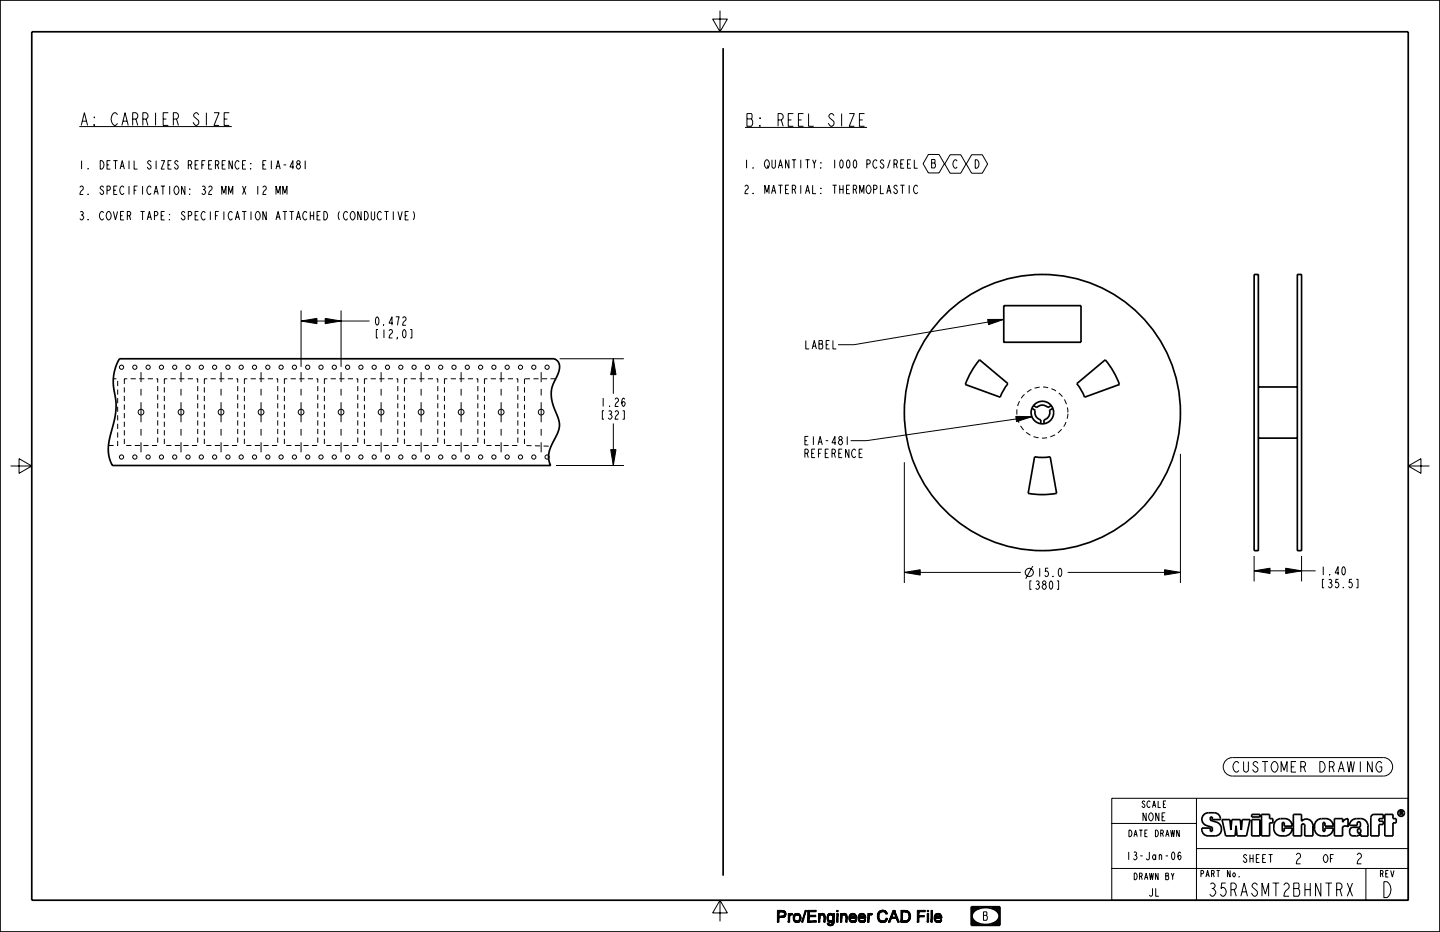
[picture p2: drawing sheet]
<svg xmlns="http://www.w3.org/2000/svg" width="432mm" height="279mm" viewBox="0 0 432 279" stroke-linecap="round" stroke-linejoin="round" font-family="sans-serif">
<g fill="#000" stroke="#000" stroke-width=".3">
<path d="M90.3 96.2l4.7-.8v1.6zM97.5 95.4l4.8 .8-4.8 .8zM296.2 95.8h4.8l-4.6 1.5zM183.9 107.6l.8 4.7h-1.6zM183.1 134.8h1.6l-.8 4.8zM304.6 124.8l4.8 .1-4.6 1.5zM271.2 171.6l4.7-.8v1.6zM349.2 170.8l4.8 .8-4.8 .8zM376.1 171.1l4.7-.8v1.6zM385.5 170.3l4.8 .8-4.8 .8zM233.1 272.9h1.3l-.8 .4zM233.6 275v1.5h-.5z"/>
<path d="M233.6 274.6h.8l-.8 .4zM233.6 274.6l-.5 1.9zM233.6 273.3v1.3l-.5 1.9zM233.1 272.9l.5 .4-.5 3.2zM233.6 273.3l.8-.4 .3 .1zM233.6 273.3h1.9zM233.6 275h1.4zM234.4 275h.6zM233.6 275l1.1-.4zM234.4 273.3h1.1zM234.7 274.6h.8l-.1 .2zM233.6 275l1.1-.4 .7 .2z"/>
<path d="M233.6 273.3l1.3-.3zM234.7 273.4l.8-.1zM233.6 273.3l1.5-.3zM235 274.6l.6-.2-.1 .2zM234.8 273.4l.7-.1zM235 273.4l.5-.1 .1 .2zM235.1 273.6l.5-.1 .1 .2zM235.1 274.4l.6-.2-.1 .2zM233.6 273.3l1.7-.1zM235.2 274.2l.5-.2v.2zM235.2 273.8l.5-.1-.4 .3zM235.3 274l.4-.3v.3z"/>
<path d="M233.6 275l1.7-.1zM233.6 275l1.8-.2zM234.7 274.6h.8zM235 273.4l.6 .1-.5 .1zM235.1 274.4h.5l-.6 .2zM235.1 273.6l.6 .1-.5 .1zM235.2 274.2h.5l-.6 .2zM235.3 274h.4l-.5 .2zM236.8 275.1v1.4h-.4zM236.9 274h.8l-1 .2zM236.7 274.2l.4 .1-.2 .2zM236.7 274.2l.2 .3-.1 .3z"/>
<path d="M236.7 274.2l.1 .6-.4 1.7zM236.7 273.9l-.3 2.6zM236.4 273.9h.3l-.3 2.6zM236.8 274.8l-.4 1.7zM237.1 273.9h.4zM236.7 274.2l1-.2zM237.1 274.3l.6-.3zM237.4 274.3l.3-.3-.1 .3zM236.9 274h.8zM236.9 274l.6-.1zM237.9 274.9l.5-.3-.1 .4zM237.9 275.2l.4-.2v.2z"/>
<path d="M237.9 275.5l.4-.1v.2zM237.9 274.6l.6-.1-.1 .1zM237.9 275.8l.4-.2 .2 .3zM238 274.3h.7l-.2 .2zM238 276l.7 .1zM238.2 274.1l1.7 .1zM237.9 274.9l.4 .1-.4 .2zM237.9 275.5l.4-.3v.2zM237.9 275.2h.4l-.4 .3zM237.9 275.5l.4 .1-.4 .2zM238.3 276.4l1.6-.2-.3 .2zM238.4 274h1.3z"/>
<path d="M237.9 274.6h.5l-.5 .3zM238 274.3l.5 .2-.6 .1zM237.9 275.8l.6 .1-.5 .1zM238.6 273.9h.9zM238.2 276.2l.7-.1zM238 276l.7 .1-.5 .1zM238.5 276.5l1.1-.1zM238.7 276.5l.9-.1zM238.8 273.9h.5zM238.7 274.3l1.2-.1zM238.2 276.2l.8-.1zM238.9 274.3l1-.1z"/>
<path d="M238.6 273.9h.7zM239.2 274.3l.7-.1zM239.3 274.3l.6-.1 .1 .2zM239.3 276.1l.8-.3zM239.3 276.1l.8-.3-.2 .4zM238.7 276.5h.6zM238.4 274l1.1-.1zM239.6 274.5l.4-.1 .1 .2zM238.3 276.4h1.3zM238.2 274.1l1.5-.1zM239.8 274.8l.3-.2 .1 .3zM239.8 275.4l.4-.2v.2z"/>
<path d="M239.8 275.6l.4-.2v.2zM239.8 275l.4-.1-.4 .3zM239.8 275.2l.4-.3v.3zM238 274.3l1.9-.1zM238.2 274.1l1.7 .1-1.9 .1zM238.2 276.2h1.7zM239 276.1l.9 .1zM239.3 274.3l.7 .1zM239.6 274.5l.5 .1-.3 .2zM239.8 274.8l.4 .1-.4 .1zM239.8 275.4h.4l-.4 .2zM239.6 275.9l.6-.3-.1 .2z"/>
<path d="M239.8 275.6h.4l-.6 .3zM239.8 275.2h.4l-.4 .2zM241.8 272.9l-1 3.6h-.4zM241.4 272.9h.4l-1.4 3.6zM242.2 272.9h2.5l-2 .4zM242.2 276.5l2.6-.4v.4zM242.7 273.3l2-.4v.4zM242.7 274.8l1.9-.4v.4zM242.2 276.5l.5-.4h2.1zM242.7 274.8v1.3l-.5 .4zM242.7 274.4h1.9l-1.9 .4zM242.7 274.4l-.5 2.1z"/>
<path d="M242.7 273.3v1.1l-.5 2.1zM242.2 272.9l.5 .4-.5 3.2zM245.9 275.1v1.4h-.5zM246 274.1l1.2-.1-1.3 .3zM245.9 274.9l-.5 1.6zM245.9 274.7l-.5 1.8zM245.9 274.3h.3zM245.9 274.3l.1 .1-.1 .3zM245.9 274.3l-.5 2.2zM245.9 273.9l-.5 2.6zM245.4 273.9h.5l-.5 2.6zM246.2 273.9h.8z"/>
<path d="M245.9 274.3l1.3-.3zM246.4 273.9h.4zM246.2 274.3l1-.3zM246.6 274.3l.6-.3 .1 .3zM246.2 273.9h.6zM246.8 274.3h.5l.1 .2zM246 274.1l1.2-.1zM246.2 273.9h.8l-1 .2zM247 274.5h.4v.1zM247 274.7l.4-.1 .1 .3zM247 274.9h.5l-.5 1.6zM247.5 274.9v1.6h-.5z"/>
<path d="M246.6 274.3h.7zM246.8 274.3l.6 .2zM247 274.5l.4 .1-.4 .1zM247 274.7l.5 .2h-.5zM248 274.8h.4v.1zM248 275.2l.4-.3v.3zM248 275.5l.4-.1v.2zM248.1 275.7l.3-.1 .1 .2zM248.1 276.9l.4-.1 .1 .2zM248.1 274.5h.5l-.2 .3zM248.1 275.9l.4-.1 .2 .1zM248.1 277.1h.7z"/>
<path d="M248.2 274.2h.9zM248.3 277.3l1.6-.1-.2 .2zM248.1 274.5l.3 .3h-.4zM248 274.8l.4 .1-.4 .3zM248 275.5l.4-.3v.2zM248 275.2h.4l-.4 .3zM248 275.5l.4 .1-.3 .1zM248.4 276.3l1.4-.1-.2 .2zM248.5 274h1.1zM248.1 275.7l.4 .1-.4 .1zM248.1 276.7l.4 .1-.4 .1zM248.6 276.4h1z"/>
<path d="M248.1 276.9l.5 .1-.5 .1zM248.7 273.9h.5zM248.2 276.1h.7zM248.1 275.9h.6l-.5 .2zM248.1 274.5l.7-.2zM248.2 274.2l.6 .1-.7 .2zM248.3 277.3l.7-.2zM248.1 277.1h.7l-.5 .2zM248.6 277.5l1.1-.1zM248.8 277.5l.9-.1zM248.2 276.1h1zM248.3 277.3l1.6-.1z"/>
<path d="M248.2 274.2h1.6zM248.8 276.5l.6-.1zM249.1 276.5l.3-.1zM248.5 274l.9-.1zM248.5 274l.7-.1zM249.1 274.2h.7zM249.3 277.1l.8-.3zM249.3 277.1l.8-.3-.2 .4zM248.8 277.5h.6zM248.6 276.4h.8zM249.3 274.3l.5-.1-.3 .3zM249.8 274.2l.4-.3-.7 .6z"/>
<path d="M248.5 274h1.1l-1.4 .2zM248.4 276.3l1.2 .1zM249.7 276.6h.4l-.4 .2zM249.7 276.8l.4-.2v.2zM248.3 277.3l1.4 .1-1.1 .1zM249.5 274.5l.7-.6-.5 .9zM250.2 273.9l-.5 1zM250.2 273.9l-.5 1.5zM250.2 273.9l-.5 1.7zM249.7 276.5l.4-.1v.2zM250.2 273.9l-.4 1.3zM248.2 276.1l1.6 .1z"/>
<path d="M249.2 276.1l.2-.2 .4 .3zM249.4 275.9l.3-.1 .1 .4zM249.7 275.6l.1 .6zM250.2 273.9l-.4 2.3-.1-.6zM250.2 273.9v2.3h-.4zM248.2 276.1l1.6 .1-1.4 .1zM249 277.1l.9 .1zM249.5 277l.6-.2zM249.7 276.5l.4 .1h-.4zM249.8 273.9h.4l-.4 .3zM249.7 276.5l.5-.3-.1 .2zM249.8 276.2h.4l-.5 .3z"/>
<path d="M250.9 273.3l.4-.4v.4zM251.3 273.9v2.6h-.4zM250.9 272.9h.4l-.4 .4zM250.9 273.9h.4l-.4 2.6zM252.4 275.1v1.4h-.4zM252.6 274.1l1.1-.1-1.3 .3zM252.4 274.9l-.4 1.6zM252.4 274.7l-.4 1.8zM252.4 274.3h.4zM252.4 274.3l.2 .1-.2 .3zM252.4 274.3l-.4 2.2zM252.4 273.9l-.4 2.6z"/>
<path d="M252 273.9h.4l-.4 2.6zM252.7 273.9h.9zM252.4 274.3l1.3-.3zM253 273.9h.4zM252.8 274.3l.9-.3zM253.2 274.3l.5-.3 .2 .3zM252.7 273.9h.7zM253.4 274.3h.5l.1 .2zM252.6 274.1l1.1-.1zM252.7 273.9h.9l-1 .2zM253.6 274.5h.4v.1zM253.6 274.7l.4-.1v.3z"/>
<path d="M253.6 274.9h.4l-.4 1.6zM254 274.9v1.6h-.4zM253.2 274.3h.7zM253.4 274.3l.6 .2zM253.6 274.5l.4 .1-.4 .1zM253.6 274.7l.4 .2h-.4zM254.6 274.9h2.3v.3zM254.6 275.2h2.3zM254.6 275.5l.4-.2v.2zM254.6 274.6l.6-.2-.2 .2zM254.6 275.8l.4-.3 .1 .3zM254.7 274.4l.8-.1z"/>
<path d="M254.7 276l.4-.2 .2 .2zM254.6 274.9h1.9zM254.6 275.2l.4 .1-.4 .2zM254.6 275.5h.4l-.4 .3zM255 274h1.4zM254.6 274.9l.4-.3v.3zM254.6 274.6h.4l-.4 .3zM254.9 276.2l1.9-.1zM255 276.4l1.8-.3-.3 .3zM254.6 275.8h.5l-.4 .2zM254.7 274.4h.5l-.6 .2zM255.3 273.9h.9z"/>
<path d="M254.9 276.2l.4-.2 .3 .1zM254.7 276h.6l-.4 .2zM255.5 273.9h.5zM255.3 276.5l1.2-.1zM254.9 276.2l1.1-.1zM254.9 274.2l1.5-.2zM255.8 274.2l.6-.2 .2 .2zM254.7 274.4l1.1-.2zM254.9 274.2h.9l-1.1 .2zM255.3 273.9h.7zM256 276.1l.8-.2zM256 276.1l.8-.2v.2z"/>
<path d="M255.5 276.5l1-.1zM255.5 276.5h.5zM255.9 274.3l.7-.1zM256.2 274.4l.4-.2 .1 .2zM256 276.5l.5-.1zM256.2 276.5l.3-.1zM255 274l1.2-.1zM254.9 274.2l.1-.2h1.4zM256.3 274.5l.4-.1-.3 .2zM256.4 274.6l.3-.2 .1 .2zM256.5 274.9l.3-.3 .1 .3zM254.6 274.9h2.3z"/>
<path d="M255 276.4h1.5zM255.8 274.2h.8zM256.2 274.4h.5zM256.4 274.6h.4l-.3 .3zM256.2 276.1l.7-.3zM256.5 275.7l.4 .1-.7 .3zM254.6 274.9l2.3 .3h-2.3zM257.3 274.9h2.3l.1 .3zM257.3 275.2h2.4zM257.3 275.5l.4-.2v.2zM257.4 274.6l.5-.2-.1 .2zM257.4 275.8l.3-.3 .1 .3z"/>
<path d="M257.5 274.4l.7-.1zM257.5 276l.3-.2 .3 .2zM257.3 274.9h2zM257.3 275.2l.4 .1-.4 .2zM257.3 275.5h.4l-.3 .3zM257.8 274h1.3zM257.3 274.9l.5-.3-.1 .3zM257.4 274.6h.4l-.5 .3zM257.6 276.2l1.9-.1zM257.8 276.4l1.7-.3-.2 .3zM257.4 275.8h.4l-.3 .2zM257.5 274.4h.4l-.5 .2z"/>
<path d="M258 273.9h1zM257.6 276.2l.5-.2 .3 .1zM257.5 276h.6l-.5 .2zM258.2 273.9h.5zM258 276.5l1.3-.1zM257.6 276.2l1.1-.1zM257.6 274.2l1.5-.2zM258.5 274.2l.6-.2 .2 .2zM257.5 274.4l1-.2zM257.6 274.2h.9l-1 .2zM258 273.9h.7zM258.7 276.1l.8-.2z"/>
<path d="M258.7 276.1l.8-.2v.2zM258.2 276.5l1.1-.1zM258.2 276.5h.5zM258.7 274.3l.6-.1zM258.9 274.4l.4-.2 .1 .2zM258.7 276.5l.6-.1zM258.9 276.5l.4-.1zM257.8 274l1.2-.1zM257.6 274.2l.2-.2h1.3zM259.1 274.5l.3-.1-.3 .2zM259.1 274.6l.3-.2 .1 .2zM259.3 274.9l.2-.3 .1 .3z"/>
<path d="M257.3 274.9h2.3zM257.8 276.4h1.5zM258.5 274.2h.8zM258.9 274.4h.5zM259.1 274.6h.4l-.2 .3zM259 276.1l.6-.3zM259.2 275.7l.4 .1-.6 .3zM257.3 274.9l2.4 .3h-2.4zM260.6 275.1v1.4h-.4zM260.7 274h.9l-1 .2zM260.6 274.2l.3 .1-.2 .2zM260.6 274.2l.1 .3-.1 .3z"/>
<path d="M260.6 274.2v.6l-.4 1.7zM260.6 273.9l-.4 2.6zM260.2 273.9h.4l-.4 2.6zM260.6 274.8l-.4 1.7zM260.9 273.9h.4zM260.6 274.2l1-.2zM260.9 274.3l.7-.3zM261.2 274.3l.4-.3-.2 .3zM260.7 274h.9zM260.7 274l.6-.1zM263.1 274.2l.5-.2v.3zM263.1 274.5l.5-.2-.5 .4z"/>
<path d="M263.1 274.7l.5-.4v.4zM263.1 275.2l.5-.1 .1 .4zM263.2 273.9l.6-.2-.2 .3zM263.4 273.5l.8-.1-.9 .3zM263.3 273.7l.9-.3-.4 .3zM263.3 275.6l.4-.1 .1 .1zM263.3 275.9l.5-.3 .1 .3zM263.5 276.1l.4-.2 .5 .2zM263.1 274.2l.5 .1-.5 .2zM263.1 275.2l.5-.5v.4zM263.1 274.7h.5l-.5 .5zM263.2 273.9l.4 .1-.5 .2z"/>
<path d="M263.7 273.2l1 .1zM263.1 275.2l.6 .3-.4 .1zM263.3 275.6h.5l-.5 .3zM263.3 273.7h.5l-.6 .2zM263.9 273.1l1.7 .1zM263.3 275.9h.6l-.4 .2zM263.8 276.4l1.9-.2zM264 276.4l1.7-.2-.3 .2zM264.1 273h1.3zM264.4 273.3h.3zM263.4 273.5l1-.2zM263.7 273.2l.7 .1-1 .2z"/>
<path d="M263.6 276.2l1-.1zM263.5 276.1h.9zM264.5 272.9h.4zM264.1 273l.8-.1zM264.1 273l.4-.1zM264.2 276.5l1.2-.1zM263.6 276.2l1.3-.1zM263.7 273.2h1.9zM264.9 276.1h.9l-.1 .1zM264.1 273h1.1zM264.7 273.3l.9-.1zM265 273.3l.6-.1 .2 .1z"/>
<path d="M264.5 276.5l.9-.1zM265 276.5l.4-.1zM264.5 276.5h.5zM265.2 276l.8-.1-.2 .2zM265.3 273.4l.5-.1 .1 .2zM263.9 273.1l1.5-.1zM265.4 275.8l.7-.2-.1 .3zM264 276.4h1.4zM265.5 273.7l.4-.2 .1 .2zM265.5 273.9l.5-.2 .1 .2zM265.7 275.5l.5-.2-.7 .3zM265.5 275.6l.7-.3-.1 .3z"/>
<path d="M263.6 276.2h2.1zM263.6 276.2h2.1l-1.9 .2zM265 273.3h.8zM264.9 276.1h.9zM265.3 273.4l.6 .1-.4 .2zM265.2 276l.8-.1zM265.5 273.7h.5l-.5 .2zM265.5 275.6h.6l-.7 .2zM265.5 273.9h.6l-.4 .1zM265.7 275.2l.5 .1-.5 .2zM267.3 275.3l-.4 1.2h-.5zM267.4 274.9h1.2l-1.3 .4z"/>
<path d="M267.4 274.9l-1 1.6zM267.8 274l-1.4 2.5zM267.8 272.9h.5l-.3 .4zM268 273.3l-1.6 3.2zM267.8 272.9l.2 .4-1.6 3.2zM268.3 272.9l-.2 .8-.1-.4zM268.3 272.9v1.1zM268.3 272.9l.3 2-.3-.9zM267.3 275.3l1.3-.4 .2 .4zM268.3 272.9l.5 2.4zM268.3 272.9l.9 3.6zM268.3 272.9l1.4 3.6h-.5z"/>
<path d="M270.2 272.9h1.1l-.7 .4zM270.2 276.5l.4-.4h.7zM270.6 273.3v2.8l-.4 .4zM270.2 272.9l.4 .4-.4 3.2zM270.6 273.3h1.9zM270.2 276.5l1.4-.4zM270.6 273.3l.7-.4 .4 .1zM270.2 276.5l1.7-.1zM271.4 276.5l.5-.1zM271.3 273.3h1.2zM271.6 276.1l1.1-.2zM271.6 276.1l1.1-.2-.2 .2z"/>
<path d="M270.2 276.5l1.4-.4h.9zM270.6 273.3l1.3-.3zM271.5 273.4l1-.1zM270.6 273.3l1.3-.3 .3 .1zM271.8 273.4l.7-.1-.4 .2zM272.1 273.5l.4-.2 .2 .2zM272.1 275.9l.7-.2zM272.1 275.9l.7-.2-.1 .2zM270.2 276.5l2-.1zM270.6 273.3l1.6-.2 .3 .2zM272.3 273.7l.4-.2 .2 .4zM272.4 275.6l.5-.2-.1 .3z"/>
<path d="M270.2 276.5l2.2-.3zM272.5 275.4l.5-.3-.1 .3zM272.5 274l.4-.1-.4 .3zM272.9 273.9l.1 .4-.5-.1zM272.5 275l.6-.3-.1 .4zM270.2 276.5l2.3-.4zM272.5 274.5l.5-.2-.4 .4zM272.6 274.7l.4-.4 .1 .4zM272.1 273.5h.6l-.4 .2zM271.9 276l.8-.1zM272.4 275.6l.4 .1-.6 .1zM272.3 273.7l.6 .2-.4 .1z"/>
<path d="M272.5 275.4h.4l-.5 .2zM272.5 274.2l.5 .1-.5 .2zM272.5 275l.5 .1-.5 .3zM272.6 274.7h.5l-.6 .3zM275.1 272.9h2.3l-1.8 .4zM275.6 274.9v1.6h-.5zM275.6 273.3l1.8-.4v.4zM275.6 274.9l1.6-.4v.4zM275.6 274.5h1.6l-1.6 .4zM275.6 274.5l-.5 2zM275.6 273.3v1.2l-.5 2zM275.1 272.9l.5 .4-.5 3.2z"/>
<path d="M278.5 272.9v.4h-.5zM278.5 273.9v2.6h-.5zM278 272.9h.5l-.5 .4zM278 273.9h.5l-.5 2.6zM279.6 272.9v3.6h-.4zM279.2 272.9h.4l-.4 3.6zM280.1 274.9h2.3l.1 .3zM280.1 275.2h2.4zM280.1 275.5l.4-.2v.2zM280.2 274.6l.6-.2-.2 .2zM280.2 275.8l.3-.3 .1 .3zM280.3 274.4l.7-.1z"/>
<path d="M280.3 276l.3-.2 .3 .2zM280.1 274.9h2zM280.1 275.2l.4 .1-.4 .2zM280.1 275.5h.4l-.3 .3zM280.6 274h1.4zM280.1 274.9l.5-.3-.1 .3zM280.2 274.6h.4l-.5 .3zM280.4 276.2l1.9-.1zM280.6 276.4l1.7-.3-.2 .3zM280.2 275.8h.4l-.3 .2zM280.3 274.4h.5l-.6 .2zM280.8 273.9h1z"/>
<path d="M280.4 276.2l.5-.2 .3 .1zM280.3 276h.6l-.5 .2zM281 273.9h.5zM280.8 276.5l1.3-.1zM280.4 276.2l1.1-.1zM280.4 274.2l1.6-.2zM281.3 274.2l.7-.2 .1 .2zM280.3 274.4l1-.2zM280.4 274.2h.9l-1 .2zM280.8 273.9h.7zM281.5 276.1l.9-.2zM281.5 276.1l.9-.2-.1 .2z"/>
<path d="M281.1 276.5l1-.1zM281.1 276.5h.4zM281.5 274.3l.6-.1zM281.7 274.4l.4-.2 .1 .2zM281.5 276.5l.6-.1zM281.7 276.5l.4-.1zM280.6 274l1.2-.1zM280.6 274h1.4l-1.6 .2zM281.9 274.5l.3-.1-.2 .2zM282 274.6l.2-.2 .2 .2zM282.1 274.9l.3-.3v.3zM280.1 274.9h2.3z"/>
<path d="M280.6 276.4h1.5zM281.3 274.2h.8zM281.7 274.4h.5zM282 274.6h.4l-.3 .3zM281.8 276.1l.6-.3zM282 275.7l.4 .1-.6 .3zM280.1 274.9l2.4 .3h-2.4z"/>
</g>
<g fill="none" stroke="#000" stroke-width=".3">
<path d="M213.7 5.7h4.4l-2.2 3.8zM215.9 3.2v6.3M23.8 37.9h45.7M24.4 37.6l.9-3.8 1 3.8M24.7 36.3h1.2M28.2 37.3l.2 .3h-.2zM28.2 35.1h.2v.3zM35.2 34.4l-.6-.6h-.3a2.38 2.38 0 0 0 0 3.8h.3l.6-.6M36.5 37.6l1-3.8 1 3.8M36.9 36.3h1.2M39.8 35.7h.9l.6-.6v-.7l-.6-.6h-.9v3.8M40.7 35.7l.6 1.9"/>
<path d="M42.8 35.7h1l.6-.6v-.7l-.6-.6h-1v3.8M43.8 35.7l.6 1.9M46.6 33.8v3.8M48.9 35.7h1M50.5 33.8h-1.6v3.8h1.6M52 35.7h.9l.6-.6v-.7l-.6-.6h-.9v3.8M52.9 35.7l.6 1.9M59.6 34.4l-.6-.6a.87 .87 0 0 0-.9 .9l1.3 1.3 .2 1-.6 .6h-.4l-.7-1M61.9 33.8v3.8M64.2 33.8h1.5l-1.5 3.8h1.5M67.2 35.7h1M68.7 33.8h-1.5v3.8h1.5"/>
<path d="M223.4 38.2h36.6M224 34h1.3l.2 .4-.2 1.2 .4 .7v.9l-.4 .7h-1.3zM224 35.6h1.3M227.8 37.5l.2 .4h-.2zM227.8 35.3h.2v.3zM233.3 36h1l.5-.7v-.6l-.5-.7h-1v3.9M234.3 36l.5 1.9M236.4 36h.9M237.9 34h-1.5v3.9h1.5M239.4 36h1M240.9 34h-1.5v3.9h1.5M242.5 34v3.9h1.5"/>
<path d="M250.1 34.7l-.6-.7a.87 .87 0 0 0-.9 1l1.3 1.3 .2 .9-.6 .7h-.4l-.7-1M252.4 34v3.9M254.7 34h1.5l-1.5 3.9h1.5M257.7 36h1M259.2 34h-1.5v3.9h1.5M24 56.2l.3-.4 .7 .4v.4l-.7 .7-.3 1h1M24.5 48.2v2.5M26.4 50.5l.1 .2zM26.4 58.1l.1 .2zM30.1 48.2a1.28 1.28 0 0 1 1.1 1.2 1.28 1.28 0 0 1-1.1 1.3zM31.1 56.2l-.7-.4-.3 .4 .1 .4a1.23 1.23 0 0 1 .9 1.3l-.7 .4-.5-.6M32.1 57h.6l.4-.4v-.4l-.4-.4h-.6v2.5"/>
<path d="M32.1 49.4h.6M33.1 48.2h-1v2.5h1M34 48.2h1.3M34.1 57h.6M34.6 48.2v2.5M35.1 55.8h-1v2.5h1M36 50.7l.7-2.5 .6 2.5M36.3 49.8h.7M37.2 56.2l-.4-.4a1.35 1.35 0 0 0-.9 1.2 1.35 1.35 0 0 0 .9 1.3l.4-.4M38.7 48.2v2.5M38.7 55.8v2.5M40.2 48.2v2.5h1"/>
<path d="M40.2 57h.6M41.2 55.8h-1v2.5M42.8 55.8v2.5M45.3 48.6l-.4-.4-.6 .4 .1 .4 .9 .8-.1 .7-.5 .2-.6-.6M45.3 56.2l-.4-.4a1.35 1.35 0 0 0-.9 1.2 1.35 1.35 0 0 0 .9 1.3l.4-.4M46.2 58.3l.6-2.5 .6 2.5M46.4 57.5h.8M46.8 48.2v2.5M48.2 55.8h1.3M48.3 48.2h1.1l-1.1 2.5h1.1M48.8 55.8v2.5M50.4 49.4h.6"/>
<path d="M50.9 55.8v2.5M51.4 48.2h-1v2.5h1M52.5 56l.3-.2a1.35 1.35 0 0 1 .9 1.2 1.35 1.35 0 0 1-.9 1.3l-.3-.2a1.66 1.66 0 0 1 0-2.1zM53.4 48.6l-.4-.4-.6 .4 .1 .4 .9 .8-.1 .7-.5 .2-.5-.6M55.5 55.8v2.5l-1.1-2.5v2.5M56.5 49.4h.6l.4-.4v-.4l-.4-.4h-.6v2.5M56.8 58.1l.2 .2zM56.8 56.6l.2 .2zM57.1 49.4l.4 1.3M58.5 49.4h.6M59.5 48.2h-1v2.5h1M60.5 49.4h.7"/>
<path d="M60.7 56l.5-.2 .3 .4-.3 .6a.69 .69 0 0 1 .4 1 .69 .69 0 0 1-.9 .3l-.2-.2M60.9 56.8h.3M61.5 48.2h-1v2.5M62.6 56.2l.3-.4 .7 .4v.4l-.7 .7-.3 1h1M62.6 49.4h.6M63.6 48.2h-1v2.5h1M64.6 49.4h.6l.4-.4v-.4l-.4-.4h-.6v2.5M65.2 49.4l.4 1.3M66.5 58.3v-2.5l.6 2.1 .7-2.1v2.5M66.6 49.4h.7M67.6 48.2h-1v2.5h1M68.5 58.3v-2.5l.7 2.1 .6-2.1v2.5"/>
<path d="M69.7 48.2v2.5l-1-2.5v2.5M71.7 48.6l-.4-.4a1.35 1.35 0 0 0-.9 1.2 1.35 1.35 0 0 0 .9 1.3l.4-.4M72.7 49.4h.7M72.7 55.8l1 2.5M73.7 48.2h-1v2.5h1M73.7 55.8l-1 2.5M75.1 50.5l.2 .2zM75.1 49l.2 .2zM77.3 55.8v2.5M78.8 56.2l.4-.4 .6 .4v.4l-.6 .7-.4 1h1M78.8 49.4h.7M79.8 48.2h-1v2.5h1"/>
<path d="M81.4 48.2v2.5M82.8 50.7l.6-2.5 .6 2.5M82.8 58.3v-2.5l.6 2.1 .6-2.1v2.5M83 49.8h.8M84.8 58.3v-2.5l.6 2.1 .7-2.1v2.5M85 49.4h.8M88.1 50.1h-1.2l.9-1.9v2.5M89.1 49.4a.65 .65 0 0 1 1 .2 .65 .65 0 0 1-.4 1 .65 .65 0 0 1-.8-.5zM89.4 49.2l-.4-.4 .4-.6 .6 .4-.4 .6M91.5 48.2v2.5M223.4 55.9l.6-.4 .4 .4-.2 .7a1.71 1.71 0 0 0-.8 1.5h1M223.9 47.9v2.5"/>
<path d="M225.8 50.2l.1 .2zM225.8 57.8l.1 .3zM229.3 58.1v-2.6l.7 2.1 .6-2.1v2.6M229.6 48.1l.2-.2a1.35 1.35 0 0 1 .9 1.3 1.35 1.35 0 0 1-.9 1.2l-.2-.2a1.66 1.66 0 0 1 0-2.1zM230.1 49.6l.4 .8M231.4 58.1l.6-2.6 .6 2.6M231.5 47.9v2.1l.4 .4 .6-.4v-2.1M231.6 57.2h.8M233.4 50.4l.6-2.5 .7 2.5M233.4 55.5h1.3M233.6 49.6h.8M234 55.5v2.6"/>
<path d="M235.5 56.8h.7M236.6 47.9v2.5l-1.1-2.5v2.5M236.6 55.5h-1.1v2.6h1.1M237.5 47.9h1.2M237.6 56.8h.6l.4-.4v-.5l-.4-.4h-.6v2.6M238.1 47.9v2.5M238.2 56.8l.4 1.3M240.1 47.9v2.5M240.1 55.5v2.6M241.5 58.1l.7-2.6 .6 2.6M241.5 47.9h1.3M241.8 57.2h.7"/>
<path d="M242.2 47.9v2.5M243.7 47.9l.5 1.3v1.2M243.7 55.5v2.6h1M244.7 47.9l-.5 1.3M246.1 50.2l.1 .2zM246.1 48.7l.1 .3zM246.1 57.8l.1 .3zM246.1 56.4l.1 .2zM249.6 55.5h1.3M250.3 47.9v2.5M250.3 55.5v2.6M251.8 56.8h1"/>
<path d="M251.8 55.5v2.6M252.1 48.1l.2-.2a1.72 1.72 0 0 1 0 2.5 1.8 1.8 0 0 1-.2-2.3zM252.8 55.5v2.6M253.8 56.8h.7M254.1 48.1l.2-.2a1.72 1.72 0 0 1 0 2.5 1.79 1.79 0 0 1-.2-2.3zM254.9 55.5h-1.1v2.6h1.1M255.9 56.8h.6l.4-.4v-.5l-.4-.4h-.6v2.6M256.1 48.1l.3-.2a1.72 1.72 0 0 1 0 2.5 1.8 1.8 0 0 1-.3-2.3zM256.5 56.8l.4 1.3M257.8 58.1v-2.6l.6 2.1 .6-2.1v2.6M259.9 49.2h.7l.3-.5v-.4l-.3-.4h-.7v2.5M260.1 55.7l.2-.2a1.35 1.35 0 0 1 .9 1.3 1.35 1.35 0 0 1-.9 1.3l-.2-.3a1.66 1.66 0 0 1 0-2.1z"/>
<path d="M262 56.8h.6l.4-.4v-.5l-.4-.4h-.6v2.6M263 48.3l-.4-.4a1.35 1.35 0 0 0-.9 1.3 1.35 1.35 0 0 0 .9 1.2l.4-.4M264 55.5v2.6h1M265 48.3l-.6-.4-.4 .4 .1 .4a1.23 1.23 0 0 1 .9 1.3l-.6 .4-.5-.6M265.9 58.1l.6-2.6 .7 2.6M266.2 57.2h.7M266.9 47.9l-.7 2.5M268.1 49.2h.6l.4-.5v-.4l-.4-.4h-.6v2.5M268.7 49.2l.4 1.2M269.1 55.9l-.7-.4-.3 .4 .1 .5a1.23 1.23 0 0 1 .9 1.2l-.7 .5-.5-.7M270 55.5h1.2M270.1 49.2h.6"/>
<path d="M270.6 55.5v2.6M271.1 47.9h-1v2.5h1M272.1 49.2h.7M272.6 55.5v2.6M273.1 47.9h-1v2.5h1M274.2 47.9v2.5h1M275.2 55.9l-.4-.4a1.35 1.35 0 0 0-.9 1.3 1.35 1.35 0 0 0 .9 1.3l.4-.5M278.4 46.3h3.2l1.6 2.8-1.6 2.7h-3.2l-1.6-2.7zM279.4 47.8h.8l.2 .2-.2 .9 .3 1-.3 .4h-.8zM279.4 48.9h.8M287 48.3l-.4-.4a1.35 1.35 0 0 0-.9 1.3 1.35 1.35 0 0 0 .9 1.2l.4-.4M289.8 49.2l1.6-2.8h3.1l1.6 2.8-1.6 2.7h-3.1l-3.3-5.5h-3.2l-1.6 2.8 1.6 2.7h3.2l1.6-2.7"/>
<path d="M292.4 47.9a1.28 1.28 0 0 1 1.2 1.3 1.28 1.28 0 0 1-1.2 1.2zM24.1 63.6l.5-.2 .4 .4-.4 .7a.69 .69 0 0 1 .5 .9 .69 .69 0 0 1-1 .3l-.1-.2M24.3 64.5h.3M26.4 65.7l.1 .2zM31.1 63.8l-.4-.4a1.35 1.35 0 0 0-.9 1.3 1.35 1.35 0 0 0 .9 1.2l.4-.4M32.2 63.6l.3-.2a1.35 1.35 0 0 1 .9 1.3 1.35 1.35 0 0 1-.9 1.2l-.3-.2a1.66 1.66 0 0 1 0-2.1zM34 63.4l.6 2.5 .7-2.5M36.1 64.7h.7M37.2 63.4h-1.1v2.5h1.1M38.2 64.7h.6l.4-.5v-.4l-.4-.4h-.6v2.5M38.8 64.7l.4 1.2M42.1 63.4h1.3"/>
<path d="M42.8 63.4v2.5M44.1 65.9l.7-2.5 .6 2.5M44.4 65.1h.8M46.3 64.7h.6l.4-.5v-.4l-.4-.4h-.6v2.5M48.3 64.7h.7M49.4 63.4h-1.1v2.5h1.1M50.8 65.7l.1 .2zM50.8 64.2l.1 .3zM55.5 63.8l-.7-.4-.4 .4 .2 .4a1.23 1.23 0 0 1 .9 1.3l-.7 .4-.5-.6M56.5 64.7h.6l.4-.5v-.4l-.4-.4h-.6v2.5M58.5 64.7h.6M59.5 63.4h-1v2.5h1"/>
<path d="M61.5 63.8l-.3-.4a1.35 1.35 0 0 0-.9 1.3 1.35 1.35 0 0 0 .9 1.2l.3-.4M63.1 63.4v2.5M64.6 64.7h.6M65.6 63.4h-1v2.5M67.1 63.4v2.5M69.7 63.8l-.4-.4a1.35 1.35 0 0 0-.9 1.3 1.35 1.35 0 0 0 .9 1.2l.4-.4M70.6 65.9l.6-2.5 .6 2.5M70.8 65.1h.8M72.6 63.4h1.3M73.2 63.4v2.5M75.3 63.4v2.5M76.9 63.6l.3-.2a1.35 1.35 0 0 1 .9 1.3 1.35 1.35 0 0 1-.9 1.2l-.3-.2a1.66 1.66 0 0 1 0-2.1z"/>
<path d="M79.8 63.4v2.5l-1-2.5v2.5M82.8 65.9l.6-2.5 .6 2.5M83 65.1h.8M84.8 63.4h1.3M85.4 63.4v2.5M86.8 63.4h1.3M87.5 63.4v2.5M88.9 65.9l.6-2.5 .6 2.5M89.1 65.1h.8M92 63.8l-.4-.4a1.35 1.35 0 0 0-.8 1.3 1.35 1.35 0 0 0 .8 1.2l.4-.4M93 64.7h1.1M93 63.4v2.5"/>
<path d="M94.1 63.4v2.5M95.1 64.7h.6M96.1 63.4h-1v2.5h1M97.1 63.4h.5a1.35 1.35 0 0 1 .7 1.5 1.35 1.35 0 0 1-1.2 1zM101.8 63.4a2.26 2.26 0 0 0 0 2.5M104.2 63.8l-.4-.4a1.35 1.35 0 0 0-.9 1.3 1.35 1.35 0 0 0 .9 1.2l.4-.4M105.4 63.6l.2-.2a1.35 1.35 0 0 1 .9 1.3 1.35 1.35 0 0 1-.9 1.2l-.2-.2a1.66 1.66 0 0 1 0-2.1zM108.3 63.4v2.5l-1-2.5v2.5M109.3 63.4h.5a1.35 1.35 0 0 1 .7 1.5 1.35 1.35 0 0 1-1.2 1zM111.3 63.4v2.1l.4 .4 .6-.4v-2.1M114.4 63.8l-.4-.4a1.35 1.35 0 0 0-.9 1.3 1.35 1.35 0 0 0 .9 1.2l.4-.4M115.3 63.4h1.2"/>
<path d="M115.9 63.4v2.5M117.9 63.4v2.5M119.3 63.4l.7 2.5 .6-2.5M121.5 64.7h.6M122.5 63.4h-1v2.5h1M123.9 63.4a2.26 2.26 0 0 1 0 2.5M90.3 93.1v16.9M90.3 96.2h20.5M102.3 93.1v16.9M112.8 95.2l.3-.2a1.72 1.72 0 0 1 0 2.5 1.8 1.8 0 0 1-.3-2.3zM113.4 98.8h-.6v2.5h.6M115 97.3l.1 .2z"/>
<path d="M115.1 98.8v2.5M116.7 99.2l.6-.4 .4 .4-.2 .6a1.71 1.71 0 0 0-.8 1.5h1M117.8 96.9h-1.1l.8-1.9v2.5M118.7 95h1l-.5 2.5M120.7 95.4l.7-.4 .3 .4-.1 .6a1.71 1.71 0 0 0-.9 1.5h1M121 99l.2-.2a1.72 1.72 0 0 1 0 2.5 1.8 1.8 0 0 1-.2-2.3zM123 98.8h.5v2.5h-.5M301 95.8l-45 7.5h-4.7M42.3 111.6v3M42.3 116.6v2M54.3 111.6v3M54.3 116.6v2"/>
<path d="M66.3 111.6v3M66.3 116.6v2M78.3 111.6v3M78.3 116.6v2M90.3 111.6v3M90.3 116.6v2M102.3 111.6v3M102.3 116.6v2M114.3 111.6v3M114.3 116.6v2M119.2 101.3l-.1-.2 .1 .2-.3 .4M126.3 111.6v3"/>
<path d="M126.3 116.6v2M138.3 111.6v3M138.3 116.6v2M150.3 111.6v3M150.3 116.6v2M162.3 111.6v3M162.3 116.6v2M167.8 107.6h19.3M180.9 119.3v2.6M183.9 107.6v10.5M184.4 119.7l.7-.4 .3 .4-.1 .7a1.71 1.71 0 0 0-.9 1.5h1M187.3 119.7l-.3-.4a1.72 1.72 0 0 0 0 2.6 .84 .84 0 0 0 0-1.5l-.4 .2-.1 .4"/>
<path d="M241.6 102.1v2.5h1M243.5 104.6l.7-2.5 .6 2.5M243.8 103.8h.8M245.6 102.1h.9l.1 .2-.1 .8 .2 1.1-.2 .4h-.9zM245.6 103.1h.9M247.7 103.3h.7M248.7 102.1h-1v2.5h1M249.8 102.1v2.5h1M3.2 139.7h6.3M5.7 137.5l3.8 2.2-3.8 2.2zM42.3 120.6v6M42.3 128.6v2"/>
<path d="M42.3 132.6v3M54.3 120.6v6M54.3 128.6v2M54.3 132.6v3M66.3 120.6v6M66.3 128.6v2M66.3 132.6v3M78.3 120.6v6M78.3 128.6v2M78.3 132.6v3M90.3 120.6v6M90.3 128.6v2"/>
<path d="M90.3 132.6v3M102.3 120.6v6M102.3 128.6v2M102.3 132.6v3M114.3 120.6v6M114.3 128.6v2M114.3 132.6v3M126.3 120.6v6M126.3 128.6v2M126.3 132.6v3M138.3 120.6v6M138.3 128.6v2"/>
<path d="M138.3 132.6v3M150.3 120.6v6M150.3 128.6v2M150.3 132.6v3M162.3 120.6v6M162.3 128.6v2M162.3 132.6v3M166.7 139.6h20.4M181.1 123.1h-.5v2.6h.5M182.5 123.3l.5-.2 .4 .5-.4 .6 .5 .8-.5 .7-.6-.5M182.8 121.6l.1 .3zM182.8 124.2h.2"/>
<path d="M183.9 126.9v12.7M184.4 123.6l.7-.5 .3 .5-.1 .6a1.71 1.71 0 0 0-.9 1.5h1M186.7 123.1h.5v2.6h-.5M241.4 135.9h.6l.4-.4v-.4l-.4-.5h-.6v2.6M241.4 132.1h.6M242 135.9l.4 1.3M242.4 130.8h-1v2.6h1M243.4 135.9h.6M243.9 130.8v2.6M244.4 134.6h-1v2.6h1M245.3 133.4l.6-2.6 .7 2.6M245.4 135.9h.7"/>
<path d="M245.6 132.5h.7M246.4 134.6h-1v2.6M247.5 135.9h.6M247.6 132.1h.7M248.5 134.6h-1v2.6h1M249.5 135.9h.6l.4-.4v-.4l-.4-.5h-.6v2.6M250.1 135.9l.4 1.3M250.6 132.7h-1.1l.9-1.9v2.6M251.5 135.9h.7M251.6 132.1a.65 .65 0 0 1 1 .2 .65 .65 0 0 1-.4 .9 .65 .65 0 0 1-.8-.5zM251.9 131.9l-.4-.4 .4-.7 .6 .5-.3 .6M252.5 134.6h-1v2.6h1"/>
<path d="M254.1 130.8v2.6M254.6 134.6v2.6l-1-2.6v2.6M256.6 135.1l-.4-.5a1.35 1.35 0 0 0-.9 1.3 1.35 1.35 0 0 0 .9 1.3l.4-.4M257.6 135.9h.7M258.6 134.6h-1v2.6h1M271.2 138.6v36.2M309.4 124.9l-49.6 7.2h-4.7M354 136.1v38.7M422.3 139.7l3.8-2.2v4.4zM422.3 139.7h6.3M271.2 171.6h34.9M309.3 174.1h-.5v2.6h.5"/>
<path d="M309.7 169.7l-2.1 3.8M310.7 174.4l.3-.3 .5 .3 .1 .4-.4 .4a.69 .69 0 0 1 .5 .9 .69 .69 0 0 1-1 .4l-.1-.2M311 175.2h.2M311.8 170.3v2.6M312.7 175.4a.65 .65 0 0 1 1 .2 .65 .65 0 0 1-.4 .9 .65 .65 0 0 1-.8-.5zM313 175.2l-.4-.4 .4-.7 .6 .5-.3 .6M314.3 170.3h-.8l-.1 1.1 .3-.2a.85 .85 0 0 1 .7 .8 .85 .85 0 0 1-.7 .9l-.4-.5M314.9 174.4l.3-.3a1.72 1.72 0 0 1 0 2.6 1.8 1.8 0 0 1-.3-2.3zM315.7 172.7l.1 .2zM316.9 174.1h.5v2.6h-.5M317.6 170.5l.3-.2a1.72 1.72 0 0 1 0 2.6 1.8 1.8 0 0 1-.3-2.4zM320.2 171.6h33.8"/>
<path d="M376.1 171.1h18.4M376.1 166.7v7.6M390.3 166.7v7.6M396.8 169.9v2.5M397 173.7h-.5v2.5h.5M398.4 173.9l.3-.2 .5 .2 .1 .4-.3 .4a.69 .69 0 0 1 .4 1 .69 .69 0 0 1-1 .3l-.1-.2M398.7 172.2l.1 .2zM398.7 174.7h.3M401.4 173.7h-.8l-.1 1 .2-.2a.85 .85 0 0 1 .8 .9 .85 .85 0 0 1-.8 .8l-.4-.4M401.5 171.8h-1.2l.9-1.9v2.5M402.6 170.1l.3-.2a1.72 1.72 0 0 1 0 2.5 1.8 1.8 0 0 1-.3-2.3zM402.8 176l.1 .2z"/>
<path d="M405.4 173.7h-.7l-.2 1 .3-.2a.85 .85 0 0 1 .8 .9 .85 .85 0 0 1-.8 .8l-.4-.4M406.7 173.7h.5v2.5h-.5M333.4 239.3h88.9v30.6h-88.9zM358.8 239.3v30.6M367.4 228.2a2.76 2.76 0 0 1 2.2-1.1h45.2a2.77 2.77 0 0 1 2.8 2.8 2.77 2.77 0 0 1-2.8 2.7h-45.2a2.77 2.77 0 0 1-2.5-1.5 2.77 2.77 0 0 1 .3-2.9zM371.5 228.8l-.6-.5a1.63 1.63 0 0 0-1.2 1.6 1.63 1.63 0 0 0 1.2 1.6l.6-.6M372.9 228.3v2.6l.5 .6h.4l.5-.6v-2.6M377.2 228.8l-.5-.5a.77 .77 0 0 0-.9 .8l.5 .5a1.08 1.08 0 0 1 .7 1.6l-.7 .3-.7-.8M378.4 228.3h1.8M379.3 228.3v3.2M381.7 228.6l.3-.3a1.63 1.63 0 0 1 1.3 1.6 1.63 1.63 0 0 1-1.3 1.6l-.3-.3a1.9 1.9 0 0 1 0-2.6zM384.2 231.5v-3.2l.9 2.6 .8-2.6v3.2"/>
<path d="M387.2 229.9h.9M388.6 228.3h-1.4v3.2h1.4M390.1 229.9h.8l.6-.5v-.6l-.6-.5h-.8v3.2M390.9 229.9l.6 1.6M395.8 228.3a1.59 1.59 0 0 1 1.6 1.6 1.59 1.59 0 0 1-1.6 1.6zM398.6 229.9h.9l.6-.5v-.6l-.6-.5h-.9v3.2M399.5 229.9l.6 1.6M401.3 231.5l.9-3.2 .9 3.2M401.7 230.4h1M404 228.3l.5 3.2 .6-3.2 .5 3.2 .5-3.2M407.9 228.3v3.2M411.5 228.3v3.2l-1.4-3.2v3.2"/>
<path d="M414.3 228.8l-.5-.5a1.63 1.63 0 0 0-1.2 1.6 1.63 1.63 0 0 0 1.2 1.6l.5-.6v-1h-.7M333.4 246.9h25.4M338.5 255.4v2.4M338.5 248.8a1 1 0 0 1 .9 1 1 1 0 0 1-.9 1zM340 255.6l.5-.2 .3 .4-.3 .6a.65 .65 0 0 1 .4 .9 .65 .65 0 0 1-.9 .3l-.1-.2M340 250.8l.5-2 .5 2M340.2 250.2h.6M340.2 256.4h.3M341.6 248.8h1M341.9 256.6h.7M342.1 248.8v2M343.3 240.4l-.3-.3-.5 .3 .8 1-.1 .5-.4 .2-.4-.5"/>
<path d="M343.3 249.8h.5M343.7 243.7v2.4l-1-2.4v2.4M344.1 248.8h-.8v2h.8M344.6 255.4v2l-.3 .4-.6-.4M344.8 243.9l.2-.2a1.27 1.27 0 0 1 .8 1.2 1.27 1.27 0 0 1-.8 1.2l-.4-.4a1.51 1.51 0 0 1 .2-1.8zM344.9 240.4l-.3-.3a1.06 1.06 0 0 0-.7 1 1.06 1.06 0 0 0 .7 1l.3-.3M345.6 242.1l.5-2 .5 2M345.8 241.4h.6M346.5 248.8a1 1 0 0 1 .9 1 1 1 0 0 1-.9 1zM346.6 256.8l-.5-.6a.88 .88 0 0 0-.5 .8 .88 .88 0 0 0 .5 .8l.5-.6M346.6 256.2v1.6M347.3 240.1v2h.8"/>
<path d="M347.5 243.7v2.4l-.9-2.4v2.4M347.6 256.6l.3-.4h.2l.2 .4v1.2M347.6 256.2v1.6M348.1 249.8h.5l.3-.3-.3-.7h-.5v2M348.5 244.9h.6M348.6 249.8l.3 1M348.9 241.1h.4M349.4 243.7h-.9v2.4h.9M349.5 256.6h.7M349.5 250.8l.5-2 .5 2M349.6 240.1h-.7v2h.7M349.7 250.2h.6"/>
<path d="M351 248.8l.3 2 .3-2 .3 2 .3-2M351.6 255.6l.2-.2a1.61 1.61 0 0 1 0 2.4 1.69 1.69 0 0 1-.2-2.2zM353.6 248.8v2l-.8-2v2M354.1 255.8l-.4-.4a1.61 1.61 0 0 0 0 2.4 .79 .79 0 0 0 0-1.4l-.4 .2-.1 .4M358.8 254.4h63.5M373.9 256.6l-.4-.4-.6 .4 .1 .4 .9 .8-.2 .6-.4 .2-.5-.6M374.8 257.4h1M374.8 256.2v2.4M375.8 256.2v2.4M376.7 257.4h.6M377.7 256.2h-1v2.4h1M378.6 257.4h.6"/>
<path d="M379.6 256.2h-1v2.4h1M380.4 256.2h1.2M381 256.2v2.4M388.7 256.3l.5-.5h.3l.5 .5v.5a2.91 2.91 0 0 0-1.3 2.2h1.3M397.2 256.4l.2-.2a1.27 1.27 0 0 1 .8 1.2 1.27 1.27 0 0 1-.8 1.2l-.4-.4a1.51 1.51 0 0 1 .2-1.8zM398.9 257.4h.6M399.9 256.2h-1v2.4M407 256.3l.4-.5h.3l.5 .5v.5a2.89 2.89 0 0 0-1.2 2.2h1.2M215.9 269.9l2.2 3.8h-4.4zM215.9 269.9v6.3M294.9 273.4h.9l.1 .2-.1 .8 .2 1.1-.2 .4h-.9zM294.9 274.4h.9"/>
<path d="M333.4 260.3h88.9M340.1 261.7a1 1 0 0 1 .9 1 1 1 0 0 1-.9 1zM341.7 262.7h.5l.3-.3-.3-.7h-.5v2M342.2 262.7l.3 1M343.2 263.7l.5-2 .5 2M343.4 263.1h.6M344.7 261.7l.3 2 .3-2 .3 2 .3-2M345.6 266.3v2l-.4 .4-.6-.4M346.6 266.3v2.4h.9M347.3 261.7v2l-.8-2v2M349.5 261.7l.8 .2 .1 1.5-.2 .3h-.7zM349.5 262.6h.7"/>
<path d="M351.2 261.7l.4 1v1M352 261.7l-.4 1M360.1 261.9h.5l.3-.3-.3-.7h-.5v2M361.6 262.9l.5-2 .5 2M361.8 262.3h.6M363 265l.4-.3a.91 .91 0 0 1 1 1l-.6 .7 .8 1-.4 1-.4 .3h-.4l-.6-.7M363.3 261.9h.5l.3-.3-.3-.7h-.5v2M363.4 266.4h.4M363.8 261.9l.3 1M364.8 260.9h1M365.3 260.9v2M367.5 264.7h-1.2l-.2 1.7 .4-.4a1.33 1.33 0 0 1 1.2 1.4 1.33 1.33 0 0 1-1.2 1.3l-.6-.7"/>
<path d="M368.9 260.9v2l-.8-2v2M369.1 266.7h1l.6-.7v-.6l-.6-.7h-1v4M369.8 261.8l.2-.2a.73 .73 0 0 1 .5 .7 .73 .73 0 0 1-.5 .6 .71 .71 0 0 1-.2-1.1zM370.1 266.7l.6 2M371.5 262.8l.1 .1zM372.1 268.7l1-4 1 4M372.5 267.4h1.2M377 265.4l-.6-.7a.91 .91 0 0 0-.9 1l1.3 1.3 .2 1-.6 .7h-.3l-.8-1M378.4 268.7v-4l1 3.3 1-3.3v4M381.6 264.7h2M382.6 264.7v4M385 265.4l.6-.7h.4l.6 .7v.6a3.6 3.6 0 0 0-1.6 2.7h1.6"/>
<path d="M387.9 264.7h1.4l.2 .3-.2 1.4 .4 .6v1l-.4 .7h-1.4zM387.9 266.4h1.4M391.3 264.7v4M391.3 266.7h1.6M392.9 264.7v4M396.1 264.7v4l-1.6-4v4M397.4 264.7h2M398.4 264.7v4M400.8 266.7h1l.6-.7v-.6l-.6-.7h-1v4M401.8 266.7l.6 2M404 264.7l1.6 4M405.6 264.7l-1.6 4"/>
<path d="M409.6 260.3v9.6M413.9 261.9h.5l.3-.3-.3-.7h-.5v2M414.4 261.9l.3 1M415 264.3a1.63 1.63 0 0 1 1.9 1.2 2.96 2.96 0 0 1-1 3.6h-.9zM415.5 261.9h.5M416.3 260.9h-.8v2h.8M417 260.9l.5 2 .5-2"/>
<circle cx="36.4" cy="110.1" r=".64"/>
<circle cx="40.4" cy="110.1" r=".64"/>
<circle cx="44.4" cy="110.1" r=".64"/>
<circle cx="48.4" cy="110.1" r=".64"/>
<circle cx="52.4" cy="110.1" r=".64"/>
<circle cx="56.4" cy="110.1" r=".64"/>
<circle cx="60.4" cy="110.1" r=".64"/>
<circle cx="64.4" cy="110.1" r=".64"/>
<circle cx="68.3" cy="110.1" r=".64"/>
<circle cx="72.3" cy="110.1" r=".64"/>
<circle cx="76.3" cy="110.1" r=".64"/>
<circle cx="80.3" cy="110.1" r=".64"/>
<circle cx="84.3" cy="110.1" r=".64"/>
<circle cx="88.3" cy="110.1" r=".64"/>
<circle cx="92.3" cy="110.1" r=".64"/>
<circle cx="96.3" cy="110.1" r=".64"/>
<circle cx="100.2" cy="110.1" r=".64"/>
<circle cx="104.2" cy="110.1" r=".64"/>
<circle cx="108.2" cy="110.1" r=".64"/>
<circle cx="112.2" cy="110.1" r=".64"/>
<circle cx="116.2" cy="110.1" r=".64"/>
<circle cx="120.2" cy="110.1" r=".64"/>
<circle cx="124.2" cy="110.1" r=".64"/>
<circle cx="128.2" cy="110.1" r=".64"/>
<circle cx="132.1" cy="110.1" r=".64"/>
<circle cx="136.1" cy="110.1" r=".64"/>
<circle cx="140.1" cy="110.1" r=".64"/>
<circle cx="144.1" cy="110.1" r=".64"/>
<circle cx="148.1" cy="110.1" r=".64"/>
<circle cx="152.1" cy="110.1" r=".64"/>
<circle cx="156.1" cy="110.1" r=".64"/>
<circle cx="160.1" cy="110.1" r=".64"/>
<circle cx="164.1" cy="110.1" r=".64"/>
<circle cx="36.4" cy="137" r=".64"/>
<circle cx="40.4" cy="137" r=".64"/>
<circle cx="42.3" cy="123.6" r=".86"/>
<circle cx="44.4" cy="137" r=".64"/>
<circle cx="48.4" cy="137" r=".64"/>
<circle cx="52.4" cy="137" r=".64"/>
<circle cx="54.3" cy="123.6" r=".86"/>
<circle cx="56.4" cy="137" r=".64"/>
<circle cx="60.4" cy="137" r=".64"/>
<circle cx="64.4" cy="137" r=".64"/>
<circle cx="66.3" cy="123.6" r=".86"/>
<circle cx="68.3" cy="137" r=".64"/>
<circle cx="72.3" cy="137" r=".64"/>
<circle cx="76.3" cy="137" r=".64"/>
<circle cx="78.3" cy="123.6" r=".86"/>
<circle cx="80.3" cy="137" r=".64"/>
<circle cx="84.3" cy="137" r=".64"/>
<circle cx="88.3" cy="137" r=".64"/>
<circle cx="90.3" cy="123.6" r=".86"/>
<circle cx="92.3" cy="137" r=".64"/>
<circle cx="96.3" cy="137" r=".64"/>
<circle cx="100.2" cy="137" r=".64"/>
<circle cx="102.3" cy="123.6" r=".86"/>
<circle cx="104.2" cy="137" r=".64"/>
<circle cx="108.2" cy="137" r=".64"/>
<circle cx="112.2" cy="137" r=".64"/>
<circle cx="114.3" cy="123.6" r=".86"/>
<circle cx="116.2" cy="137" r=".64"/>
<circle cx="120.2" cy="137" r=".64"/>
<circle cx="124.2" cy="137" r=".64"/>
<circle cx="126.3" cy="123.6" r=".86"/>
<circle cx="128.2" cy="137" r=".64"/>
<circle cx="132.1" cy="137" r=".64"/>
<circle cx="136.1" cy="137" r=".64"/>
<circle cx="138.3" cy="123.6" r=".86"/>
<circle cx="140.1" cy="137" r=".64"/>
<circle cx="144.1" cy="137" r=".64"/>
<circle cx="148.1" cy="137" r=".64"/>
<circle cx="150.3" cy="123.6" r=".86"/>
<circle cx="152.1" cy="137" r=".64"/>
<circle cx="156.1" cy="137" r=".64"/>
<circle cx="160.1" cy="137" r=".64"/>
<circle cx="162.3" cy="123.6" r=".86"/>
<circle cx="164.1" cy="137" r=".64"/>
<circle cx="308.6" cy="171.6" r="1.25"/>
</g>
<g fill="none" stroke="#000" stroke-width=".3" stroke-dasharray="1.5 1" stroke-linecap="butt">
<path d="M37.3 113.6v20h10v-20h-10M49.3 113.6v20h10v-20h-10M61.3 113.6v20h10v-20h-10M73.3 113.6v20h10v-20h-10M85.3 113.6v20h10v-20h-10M97.3 113.6v20h10v-20h-10M109.3 113.6v20h10v-20h-10M121.3 113.6v20h10v-20h-10M133.3 113.6v20h10v-20h-10M145.3 113.6v20h10v-20h-10M157.3 113.6v20l7.9 .2M166.6 113.6h-9.3"/>
<path d="M32.5 133.6h2.8v-20h-1.3M320.2 123.7a7.7 7.7 0 0 0-8.7-7.6 7.7 7.7 0 0 0-6.3 9.8 7.7 7.7 0 0 0 10.6 4.7 7.7 7.7 0 0 0 4.4-6.9"/>
</g>
<g fill="none" stroke="#000" stroke-width=".51">
<path d="M0 0h431.8v279.4h-431.8zM9.5 9.5h412.8v260.4h-412.8zM216.8 14.4v248.1M301 91.6h23.2v11h-23.2zM376.1 82.3h1.2v82.8h-1.2zM389 82.3h1.3v82.8h-1.3zM35.8 107.6h130.4a2.97 2.97 0 0 1 1.2 4.2l-.1 .4a10.9 10.9 0 0 0-2 6.9 26.2 26.2 0 0 0 2.2 6.5 6.7 6.7 0 0 1-1.1 5.8 9.6 9.6 0 0 0-1.8 6.5l.5 1.7h-131.4a12.5 12.5 0 0 1-.3-10.3 21.6 21.6 0 0 0 .6-13.4 13.6 13.6 0 0 1 1.8-8.3zM293.7 107.9l8.6 7.1-1.2 1.7-1.2 2.4-10.4-3.8a24.6 24.6 0 0 1 4.2-7.4zM322.9 115l8.5-7.1a24.7 24.7 0 0 1 4.3 7.4l-10.5 3.8-.8-1.9zM377.3 116h11.7M309.4 122.4l1 .6a2.23 2.23 0 0 0 1.7 2.9v1.1M309.9 121.6l1 .6a2.24 2.24 0 0 1 3.3 0l1-.6"/>
<path d="M310.2 136.9l2.4 .2 2.3-.2 1.9 11-4.2 .4-4.3-.4zM315.7 122.4l-1 .6a2.24 2.24 0 0 1-1.7 2.9v1.1M377.3 131.3h11.7M361 244.2a3.6 3.6 0 0 1 3.6-.5 1.85 1.85 0 0 1 1.4 1.8v.2h-2.5v-.8h-.6v1a4.1 4.1 0 0 1 3 1.3 2.07 2.07 0 0 1-1.5 3.4h-2.1a1.86 1.86 0 0 1-1.9-1.9v-.5h2.5v1h.6v-1.2a3.5 3.5 0 0 1-2.9-1.5 1.95 1.95 0 0 1 .4-2.3zM366.5 245.7h2.3l.3 3.1 .3-3.1h2.5l.3 3.1 .3-3.1h2.3l-1 4.9h-2.9l-.3-3-.2 3h-2.9zM375.3 245.7h2.5v4.9h-2.5zM375.3 244.1h2.5v.8h-2.5zM378.3 244.1h2.4v1.3h1v1.3h-1v3.9h-2.4zM382.6 246a3.4 3.4 0 0 1 4.5 .5l.3 1.2h-2.3v-1.1h-.6v2.6h.6v-1h2.3v.2a2.15 2.15 0 0 1-2.1 2.2 2.48 2.48 0 0 1-3.3-2.2 2.7 2.7 0 0 1 .6-2.4zM387.8 244.1h2.5v2.1a1.95 1.95 0 0 1 2.1-.5 1.95 1.95 0 0 1 1.3 1.8v3.1h-2.5v-3.1a.49 .49 0 0 0-.4-.5 .49 .49 0 0 0-.5 .5v3.1h-2.5zM394.8 246a3.5 3.5 0 0 1 4.6 .5l.3 1.2h-2.4v-1.1h-.6v2.6h.6v-1h2.4v.2a2.15 2.15 0 0 1-2.1 2.2 2.52 2.52 0 0 1-3.4-2.2 2.71 2.71 0 0 1 .6-2.4zM400.1 245.4h2.5v1.1l.8-.9 .8-.2v2.5l-.8-.3-.8 .4v2.6h-2.5z"/>
<path d="M405.3 246a3.6 3.6 0 0 1 4.6 .5l.3 1.1v3.1h-2.2v-.7l-1 .6h-1.3a.98 .98 0 0 1-1-1 1.18 1.18 0 0 1 1-1.6l2-.1 .2-1.1a.49 .49 0 0 0-.4-.4 .49 .49 0 0 0-.5 .4v.6h-2.4zM407.3 248.5a.49 .49 0 0 1 .7 .4v.4a.49 .49 0 0 1-.5 .5 .49 .49 0 0 1-.4-.5zM411.3 244.4l.7-.3h2.8v1.3h-1.3v.8h1.3v1h-1.3v3.4h-2.4v-5.5zM415.3 244.1h2.4v1.3h1v1.3h-1v3.9h-2.4zM419.8 243.8h.5M420.3 243.8l.2-.5-.7-.2v1.3M420.3 243.8l.2 .6M291.2 271.8h8.7v5.6h-8.7zM291.2 276.9h2.6M291.2 276.4h1.4M291.2 275.9h.8M291.2 275.4h.5"/>
<path d="M291.2 274.9h.3M291.2 274.4h.3M291.2 273.9h.5M291.2 273.4h.8M291.2 272.8h1.4M291.2 272.3h2.6M292.2 273.2a5.4 5.4 0 0 1 7.1 .5 2.26 2.26 0 0 1-1.9 3.2 5 5 0 0 1-5.8-1.7l-.1-.9zM297.3 276.9h2.6M297.3 272.3h2.6M298.4 276.4h1.5M298.4 272.8h1.5M299.1 275.9h.8"/>
<path d="M299.1 273.4h.8M299.4 275.4h.5M299.4 273.9h.5M299.6 274.9h.3M299.6 274.4h.3"/>
<circle cx="312.6" cy="123.7" r="41.4"/>
<circle cx="312.6" cy="123.7" r="3.4"/>
<circle cx="420.1" cy="243.8" r=".98"/>
</g>
</svg>
